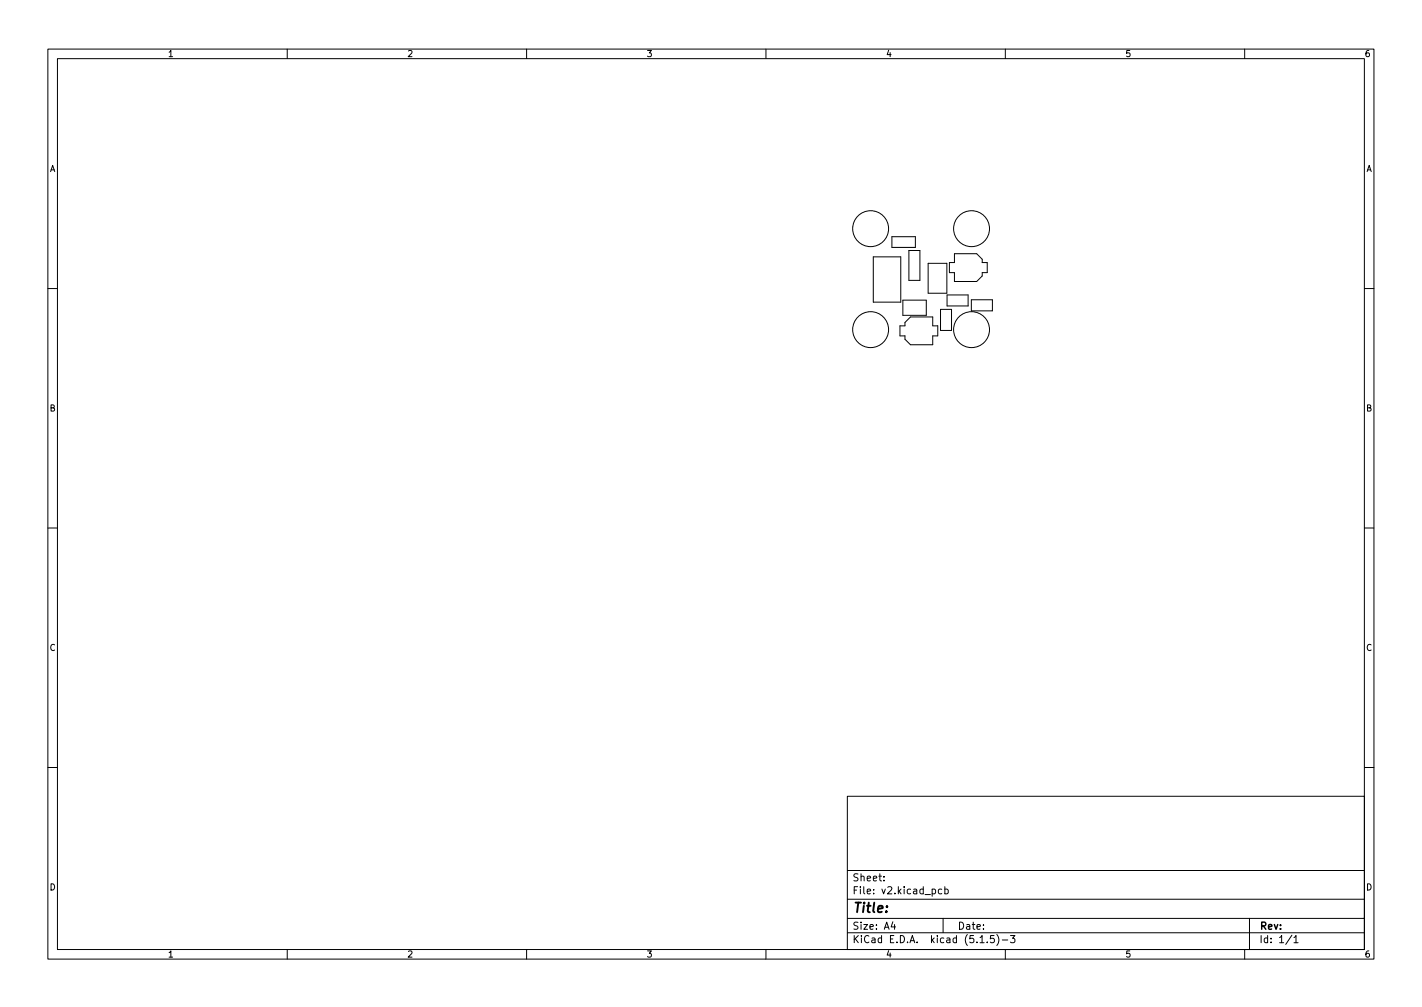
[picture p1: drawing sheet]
<svg xmlns="http://www.w3.org/2000/svg" width="297mm" height="210mm" viewBox="0 0 297 210" stroke-linecap="round" stroke-linejoin="round" font-family="sans-serif">
<defs><g id="words">
<text font-size="2.8" x="178" y="190.6">Title:</text>
<g font-size="2.1">
<text x="178" y="184">Sheet:</text>
<text x="178" y="186.7">File: v2.kicad_pcb</text>
<text x="178" y="196.9">KiCad E.D.A. kicad (5.1.5)-3</text>
<text x="178" y="194.1">Size: A4</text>
<text x="200" y="194.1">Date:</text>
<text x="263" y="194.1">Rev:</text>
<text x="263" y="196.9">Id: 1/1</text>
</g>
<g font-size="1.8">
<text x="35" y="11.9">1</text>
<text x="85" y="11.9">2</text>
<text x="135" y="11.9">3</text>
<text x="185" y="11.9">4</text>
<text x="235" y="11.9">5</text>
<text x="285" y="11.9">6</text>
<text x="10.3" y="35.9">A</text>
<text x="285.3" y="35.9">A</text>
<text x="10.3" y="85.9">B</text>
<text x="285.3" y="85.9">B</text>
<text x="10.3" y="135.9">C</text>
<text x="285.3" y="135.9">C</text>
<text x="10.3" y="185.9">D</text>
<text x="285.3" y="185.9">D</text>
<text x="35" y="199.9">1</text>
<text x="85" y="199.9">2</text>
<text x="135" y="199.9">3</text>
<text x="185" y="199.9">4</text>
<text x="235" y="199.9">5</text>
<text x="285" y="199.9">6</text>
</g>
</g></defs>
<g fill="none" stroke="#000" stroke-width=".21">
<path d="M10 10.2h277v190.1h-277zM12 12.2h273v186.1h-273zM60 10.2v2M110 10.2v2M160 10.2v2M210 10.2v2M260 10.2v2M182.4 53.6h5.8v9.5h-5.8zM186.3 49.4h4.9v2.3h-4.9zM189.9 52.3h2.3v6.2h-2.3zM193.9 55h3.9v6.2h-3.9zM199.4 53h4.6l1.2 1.1v.7h1v2.1h-1v.7l-1.2 1.2h-4.6v-1.9h-1.1v-2.1h1.1z"/>
<path d="M10 60.2h2M188 68h1v-.7l1.2-1.1h4.6v1.8h1.1v2.1h-1.1v1.9h-4.6l-1.2-1.2v-.7h-1zM188.6 62.7h4.9v3.1h-4.9zM196.5 64.6h2.3v4.4h-2.3zM197.8 61.6h4.4v2.3h-4.4zM202.9 62.6h4.4v2.3h-4.4zM285 60.2h2M10 110.2h2M285 110.2h2M10 160.2h2M177 166.3h108v32h-108zM285 160.2h2"/>
<path d="M60 198.3v2M110 198.3v2M160 198.3v2M177 194.8h108M177 191.8h108M177 187.8h108M177 181.8h108M184.6 183.8v.1M184.6 183v.1M186.5 192.5l-.4 1h1M186.9 193v1M194.7 185.7l.4-.1 .3 .3-.1 .7h-.6"/>
<path d="M196.7 185.7l-.4-.1-.3 .3 .1 .7h.6M197 191.8v3M197.4 185.7l.4-.1 .3 .3-.2 .7h-.5M197.4 185.1v1.5M204.7 196.8h.9M206.2 196.7v.1M207.6 195.3h-.7v.7l.2-.1 .5 .1 .1 .2-.1 .5-.2 .1-.5-.1M208.2 195.1a1.72 1.72 0 0 1 0 2.3M209.4 196.3h1.1M210 198.3v2M211.1 195.3h.9l-.5 .6 .4 .1v.7l-.2 .1-.6-.1M260 198.3v2"/>
<path d="M261 191.8v6.5M269.9 195.3l-1.3 1.9M270.3 195.8l.4-.5v1.5M270.3 196.8h.8"/>
<circle cx="181.9" cy="47.7" r="3.7"/>
<circle cx="202.9" cy="47.7" r="3.7"/>
<circle cx="181.9" cy="68.8" r="3.7"/>
<circle cx="202.9" cy="68.8" r="3.7"/>
</g>
<use href="#words"/>
</svg>
